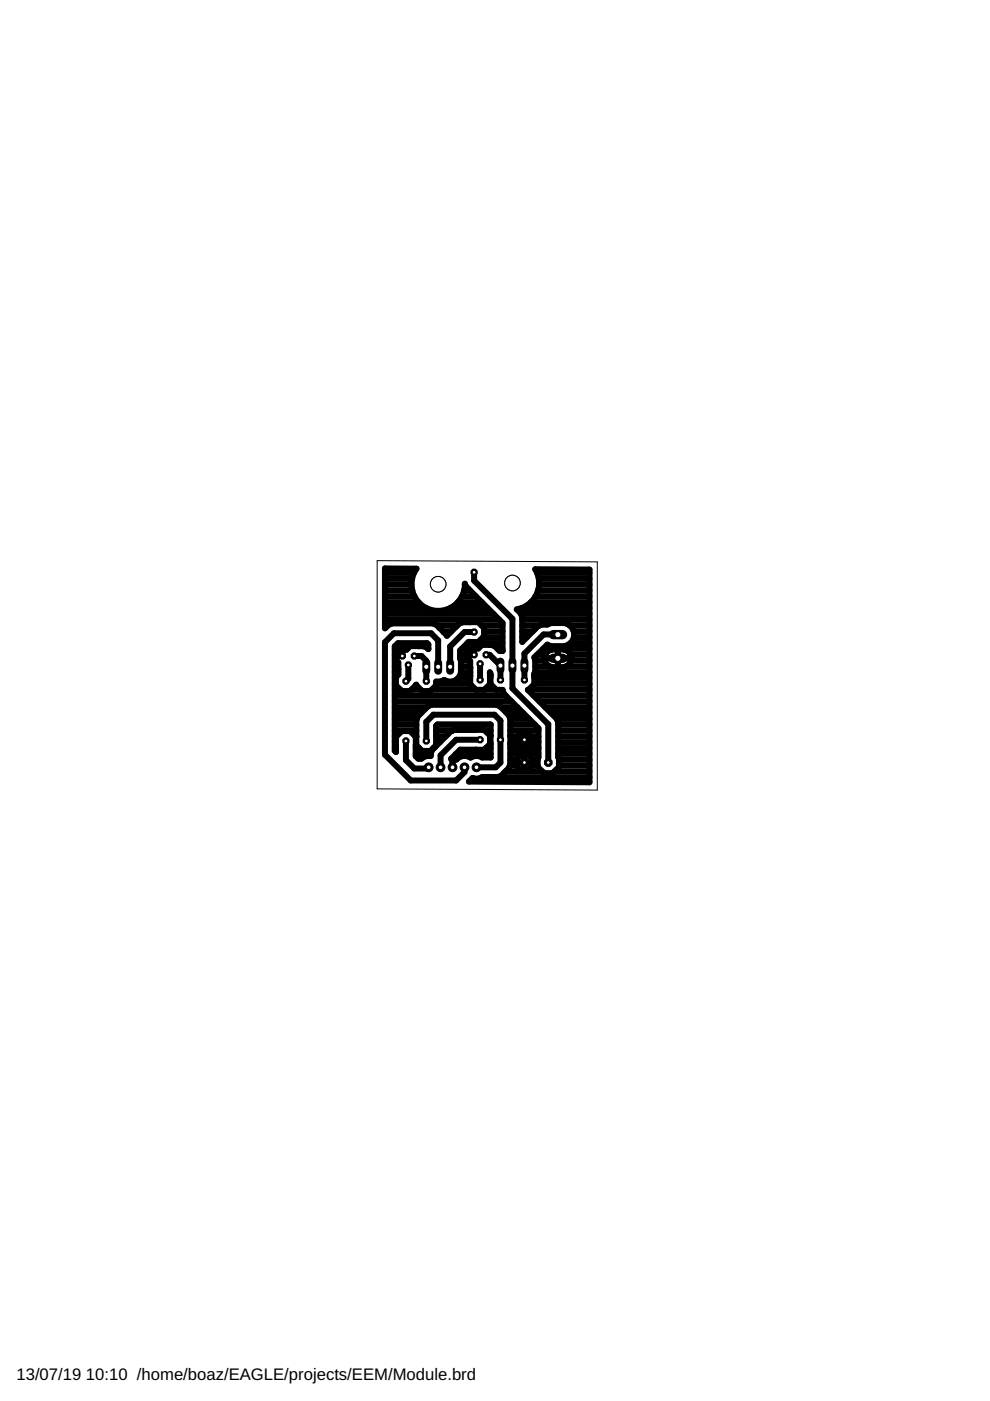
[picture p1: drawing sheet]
<svg xmlns="http://www.w3.org/2000/svg" width="210mm" height="297mm" viewBox="0 0 210 297" stroke-linecap="round" stroke-linejoin="round" font-family="sans-serif">
<defs><g id="words">
<g font-size="3.5">
<text x="3.5" y="292.5">13/07/19</text>
<text x="18.2" y="292.5">10:10 /home/boaz/EAGLE/projects/EEM/Module.brd</text>
</g>
</g></defs>
<g fill="none" stroke="#000" stroke-width="1.3">
<path d="M81.6 132.6h.6M81.6 131.4h24.3M81.6 130.2h23M81.6 128.9h8.8M81.6 127.7h7.2M81.6 126.4h6.3M81.6 125.2h5.8M81.6 124h5.7M81.6 122.7h5.8M81.6 121.5h6.2M83.7 138.8h.1M83.7 137.6h2.7"/>
<path d="M83.8 139.1h1.5M84.6 137.5l-.8 1v1.2l.7 .7v2.6l-.6 .6v1.7l1.3 1.2h1.7l1.4-1.3 1.2 1.3h1.7l1.3-1.2v-.8h.9l.8-.3a2.32 2.32 0 0 0 3.5-1.5l-.2-4.8 1.9-1.8h2l1.2-1.2v-1.8l-1.2-1.2h-3.3l-.8 .3-2.5 2.6-2.2-2.3-.8-.3h-8.7l-.8 .3-.7 .7v-12.7l6.7 .1a5.7 5.7 0 0 0 2.9 8.7 5.7 5.7 0 0 0 7.4-5.5l.2 .5 7.8 7.8v5.9M85.3 139.1h.1M85.3 138.8h.1M85.3 137.6v1.5M85.9 137.5l.3 .3 .8-.8h1.7a2.28 2.28 0 0 1 2.1 .6v-.9l-.3-.3h-6.1l-.7 .6v22.2l.3 .2-.1-3.2 1.3-1.2h1.7l1.3 1.2-.1 4.1 .6 .6h.6l1.1-.6h.9v-.6l.4-.7 3.8-3.9 .8-.3 6.4-.1 1.2 1.3v1.7l-1.2 1.3-5.1-.1-2 2 1.2 .2a2.27 2.27 0 0 1 3-.5l.8-.3h.9l.7 .3h1.8v-7h-11.2l-.3 .3v4.1l-1.3 1.2h-1.7l-1.2-1.2v-5.4l.3-.7 2.1-2.1 .8-.4h13.8l.7 .4 1.9 1.8 .3 .8v9.7l-.3 .8-1.6 1.6-.8 .3h-3.3l-.7 .3h-.9l-.4-.2-.8 .8 25.6 .2v-45.1l-11.5-.1a5.6 5.6 0 0 1-3.9 8.5l.8 .8 .3 .8v5.3l3.4-3.3 .7-.4h1.2l.8-.3h3a2.5 2.5 0 0 1 2 2.4 2.5 2.5 0 0 1-2 2.5h-3l-.8-.3-2.7 2.7 .2 .4-.2 5.2-1.2 1.3M87.8 139.1h1.6l1 1v4.3M90.8 137.6h.1M92.7 132.6h4.2M93.9 133.9h1.8M95.4 128.9h8M97.1 127.7h5.1"/>
<path d="M97.5 138.8h3M97.9 137.6h1.7M97.9 126.4h3M98.4 125.2h1.3M98.6 124h.1M99.1 136.3h7.5M99.6 136.1h.1M99.7 131.9h-.1M100.5 121.3v1.8l8.1 8.1v14.7l7.6 7.7v8.1M100.5 137.3v1.5M100.5 138.8v.1M100.5 138.8h.1"/>
<path d="M100.5 137.6h.1M100.5 134h-2l-3.1 3.1v4.3M102.1 132.6h4.5M102.4 135.1h4.2M102.6 133.9h4M103.1 138.8h.7l2.3 2.3v3.1M103.9 136.7v.1M105.5 137.6h1.1M106.6 138h.1M106.6 138h-.7l-.9-.9-.8-.3-2-.1-.8 .8-.2-.2h-1.3l-.9 .9v1.3l.7 .7v4.8l1.2 1.3M110.4 130.2h14.6M110.6 128.9h14.4"/>
<path d="M110.7 135.1h1M110.7 133.9h2.3M110.7 132.6h3.7M110.7 131.4h14.3M112.5 127.7h12.5M113.5 126.4h11.5M113.9 138.8h1.7M113.9 121.5h11.1M114 125.2h11M114.2 122.7h10.8M114.3 124h10.7M115.1 137.6h9.9"/>
<path d="M115.4 139.6h5.8M115.9 138.3l1-.6h2.5a1.89 1.89 0 0 1 1.8 1.9 1.89 1.89 0 0 1-1.8 1.9h-2.2a1.89 1.89 0 0 1-1.6-1.2 1.89 1.89 0 0 1 .3-2zM118.3 134.6l-3-.1-4.1 4.1v5.6M118.3 139.6h.1M118.3 137.7v3.8M118.3 138.8h.1M120.8 132.6h4.2M120.9 136.3h4.1M121 138.8h4M121.6 133.9h3.4M121.7 135.1h3.3M83.7 146.2h1.2"/>
<path d="M83.7 158.6h.3M83.7 157.4h.2M83.7 156.1h.4M83.7 154.9h4.6M83.7 153.6h4.6M83.7 152.4h4.7M83.7 151.2h5.6M83.7 149.9h6.8M83.7 148.7h24.8M83.7 147.5h23.5M83.7 145h.2M83.7 143.7h.2"/>
<path d="M83.7 142.5h.8M83.7 141.3h.8M83.7 140h.4M83.9 158h.1M84.5 146.2l.3 .3M86.1 157.1v4.1l1.7 1.7h2.8l.3-.2M86.6 141v2.9l-.5 .5M87.2 146.2h2M88.1 156.1h.2M88.1 159.8h3.2M88.1 158.6h.8M88.2 158h-.1"/>
<path d="M88.2 157.4h.1M90.4 157.1v-4l1.5-1.6h12.9l1.3 1.3v8.9l-1 1h-4.1M91.5 146.2l15.1 .1 .3 .8 7.3 7.3v6.2l-.2 .1v1.9l1.3 1.3h1.9l1.3-1.3v-1.9l-.2-.1v-7.5l-.3-.7-6.1-6.1 13.1-.1M91.9 158.6h.1M92.5 156.1h2M92.5 154.9h3.5M92.5 157.4h.8M92.5 145h7.2M92.7 153.6h11.3M92.9 141.4v-5.6l-1.5-1.5h-7.9l-1.9 1.9v23.8l5.5 5.5h9.6l1.8-1.8v-1M96.7 159.8h7.3M97.1 143.7h2.6"/>
<path d="M97.7 140h1.8M97.7 142.5h2M97.7 141.3h2M99.7 141.6h.1M99.7 143.3h.1M100.9 158.9v.1M101.8 140.7v3.5M101.8 156.8h-5.1l-3.3 3.3v2.6M102.7 146.3l1.2-1.3v-2.5l.1 .4v2.1l1.2 1.3M102.8 154.9h1.2M103 158.6h1M103.9 143.3h.1"/>
<path d="M103.9 157.4h.1M103.9 156.1h.1M103.9 145h.1M103.9 143.7h.1M106.2 149.9h3.5M107.4 151.2h3.5M108.2 156h.1M108.2 159.8h6M108.2 158.6h6M108.2 154.9h6M108.2 153.6h5.2M108.2 152.4h4"/>
<path d="M108.2 157.7v.1M108.2 157.4h1.4M108.2 156.1h1.5M109.6 156.8h3.1M111.2 155.3v3.1M111.2 160v3.4M111.2 156.8v.1M111.2 157.4h.1M111.2 156.1h.1M112.6 156.1h1.6M112.7 157.4h1.5M113.1 147.5h11.9"/>
<path d="M113.3 143.3h.1M113.3 145h11.7M113.3 143.7h11.7M113.4 142.5h11.6M113.5 141.3h3M113.5 140h2M114.3 148.7h10.7M115.6 149.9h9.4M116.8 151.2h8.2M118 152.4h7M118.3 141.3h.1M118.3 140v.1"/>
<path d="M118.3 159.8h6.7M118.3 158.6h6.7M118.3 157.4h6.7M118.3 156.1h6.7M118.3 154.9h6.7M118.3 153.6h6.7M120.1 141.3h4.9M121.1 140h3.9M95.9 160.9l.1 1.8M95.9 162.3h.1M95.9 161.1h.1M102.2 164.8h22.8"/>
<path d="M107.2 163.6h7.8M108.1 162.3h1.4M108.2 161.1h1.3M109.5 161.7h3.4M111.2 161.7h.1M111.2 162.3h.1M111.2 161.1h.1M112.9 162.3h1.1M112.9 161.1h1.1M117.6 163.6h7.4M118.5 162.3h6.5M118.5 161.1h6.5"/>
<circle cx="111.2" cy="156.9" r="1.68"/>
<circle cx="111.2" cy="161.7" r="1.83"/>
</g>
<circle cx="101" cy="162.7" r=".93" fill="#000" stroke="#000" stroke-width=".21"/>
<circle cx="101" cy="162.7" r=".51" fill="#fff" stroke="#000" stroke-width=".21"/>
<circle cx="98.5" cy="162.7" r=".93" fill="#000" stroke="#000" stroke-width=".21"/>
<circle cx="98.5" cy="162.7" r=".51" fill="#fff" stroke="#000" stroke-width=".21"/>
<circle cx="95.9" cy="162.7" r=".93" fill="#000" stroke="#000" stroke-width=".21"/>
<circle cx="95.9" cy="162.7" r=".51" fill="#fff" stroke="#000" stroke-width=".21"/>
<circle cx="93.4" cy="162.7" r=".93" fill="#000" stroke="#000" stroke-width=".21"/>
<circle cx="93.4" cy="162.7" r=".51" fill="#fff" stroke="#000" stroke-width=".21"/>
<circle cx="90.9" cy="162.7" r=".93" fill="#000" stroke="#000" stroke-width=".21"/>
<circle cx="90.9" cy="162.7" r=".51" fill="#fff" stroke="#000" stroke-width=".21"/>
<path d="M90.4 140.5v1.7" fill="none" stroke="#000" stroke-width="1.7"/>
<circle cx="90.4" cy="141.4" r=".55" fill="#fff" stroke="#000" stroke-width=".21"/>
<path d="M92.9 140.5v1.7" fill="none" stroke="#000" stroke-width="1.7"/>
<circle cx="92.9" cy="141.4" r=".55" fill="#fff" stroke="#000" stroke-width=".21"/>
<path d="M95.4 140.5v1.7" fill="none" stroke="#000" stroke-width="1.7"/>
<circle cx="95.4" cy="141.4" r=".55" fill="#fff" stroke="#000" stroke-width=".21"/>
<path d="M106.1 140.3v1.7" fill="none" stroke="#000" stroke-width="1.7"/>
<circle cx="106.1" cy="141.1" r=".55" fill="#fff" stroke="#000" stroke-width=".21"/>
<path d="M108.6 140.3v1.7" fill="none" stroke="#000" stroke-width="1.7"/>
<circle cx="108.6" cy="141.1" r=".55" fill="#fff" stroke="#000" stroke-width=".21"/>
<path d="M111.2 140.3v1.7" fill="none" stroke="#000" stroke-width="1.7"/>
<circle cx="111.2" cy="141.1" r=".55" fill="#fff" stroke="#000" stroke-width=".21"/>
<circle cx="85.3" cy="139.1" r=".71" fill="#000" stroke="#000" stroke-width=".21"/>
<circle cx="85.3" cy="139.1" r=".4" fill="#fff" stroke="#000" stroke-width=".21"/>
<circle cx="86.6" cy="141" r=".71" fill="#000" stroke="#000" stroke-width=".21"/>
<circle cx="86.6" cy="141" r=".4" fill="#fff" stroke="#000" stroke-width=".21"/>
<circle cx="87.8" cy="139.1" r=".71" fill="#000" stroke="#000" stroke-width=".21"/>
<circle cx="87.8" cy="139.1" r=".4" fill="#fff" stroke="#000" stroke-width=".21"/>
<circle cx="100.5" cy="138.8" r=".71" fill="#000" stroke="#000" stroke-width=".21"/>
<circle cx="100.5" cy="138.8" r=".4" fill="#fff" stroke="#000" stroke-width=".21"/>
<circle cx="101.8" cy="140.7" r=".71" fill="#000" stroke="#000" stroke-width=".21"/>
<circle cx="101.8" cy="140.7" r=".4" fill="#fff" stroke="#000" stroke-width=".21"/>
<circle cx="103.1" cy="138.8" r=".71" fill="#000" stroke="#000" stroke-width=".21"/>
<circle cx="103.1" cy="138.8" r=".4" fill="#fff" stroke="#000" stroke-width=".21"/>
<path d="M117.3 139.6h2" fill="none" stroke="#000" stroke-width="2"/>
<circle cx="118.3" cy="139.6" r=".66" fill="#fff" stroke="#000" stroke-width=".21"/>
<path d="M117.3 134.6h2" fill="none" stroke="#000" stroke-width="2"/>
<circle cx="118.3" cy="134.6" r=".66" fill="#fff" stroke="#000" stroke-width=".21"/>
<circle cx="86.1" cy="157.1" r=".71" fill="#000" stroke="#000" stroke-width=".21"/>
<circle cx="86.1" cy="157.1" r=".4" fill="#fff" stroke="#000" stroke-width=".21"/>
<circle cx="86.1" cy="144.4" r=".71" fill="#000" stroke="#000" stroke-width=".21"/>
<circle cx="86.1" cy="144.4" r=".4" fill="#fff" stroke="#000" stroke-width=".21"/>
<circle cx="90.4" cy="144.4" r=".71" fill="#000" stroke="#000" stroke-width=".21"/>
<circle cx="90.4" cy="144.4" r=".4" fill="#fff" stroke="#000" stroke-width=".21"/>
<circle cx="90.4" cy="157.1" r=".71" fill="#000" stroke="#000" stroke-width=".21"/>
<circle cx="90.4" cy="157.1" r=".4" fill="#fff" stroke="#000" stroke-width=".21"/>
<circle cx="100.5" cy="134" r=".71" fill="#000" stroke="#000" stroke-width=".21"/>
<circle cx="100.5" cy="134" r=".4" fill="#fff" stroke="#000" stroke-width=".21"/>
<circle cx="100.5" cy="121.3" r=".71" fill="#000" stroke="#000" stroke-width=".21"/>
<circle cx="100.5" cy="121.3" r=".4" fill="#fff" stroke="#000" stroke-width=".21"/>
<circle cx="101.8" cy="156.8" r=".71" fill="#000" stroke="#000" stroke-width=".21"/>
<circle cx="101.8" cy="156.8" r=".4" fill="#fff" stroke="#000" stroke-width=".21"/>
<circle cx="101.8" cy="144.2" r=".71" fill="#000" stroke="#000" stroke-width=".21"/>
<circle cx="101.8" cy="144.2" r=".4" fill="#fff" stroke="#000" stroke-width=".21"/>
<circle cx="106.1" cy="144.2" r=".71" fill="#000" stroke="#000" stroke-width=".21"/>
<circle cx="106.1" cy="144.2" r=".4" fill="#fff" stroke="#000" stroke-width=".21"/>
<circle cx="106.1" cy="156.8" r=".71" fill="#000" stroke="#000" stroke-width=".21"/>
<circle cx="106.1" cy="156.8" r=".4" fill="#fff" stroke="#000" stroke-width=".21"/>
<circle cx="111.2" cy="156.8" r=".71" fill="#000" stroke="#000" stroke-width=".21"/>
<circle cx="111.2" cy="156.8" r=".4" fill="#fff" stroke="#000" stroke-width=".21"/>
<circle cx="111.2" cy="144.2" r=".71" fill="#000" stroke="#000" stroke-width=".21"/>
<circle cx="111.2" cy="144.2" r=".4" fill="#fff" stroke="#000" stroke-width=".21"/>
<circle cx="116.2" cy="161.7" r=".87" fill="#000" stroke="#000" stroke-width=".21"/>
<circle cx="116.2" cy="161.7" r=".4" fill="#fff" stroke="#000" stroke-width=".21"/>
<circle cx="111.2" cy="161.7" r=".87" fill="#000" stroke="#000" stroke-width=".21"/>
<circle cx="111.2" cy="161.7" r=".4" fill="#fff" stroke="#000" stroke-width=".21"/>
<g fill="none" stroke="#000" stroke-width=".21">
<path d="M80 118.9l46.6 .2v48.4l-46.6-.2z"/>
<circle cx="92.9" cy="123.9" r="1.65"/>
</g>
<circle cx="92.9" cy="123.9" r="1.65" fill="#fff" stroke="#000" stroke-width=".21"/>
<circle cx="108.6" cy="123.6" r="1.65" fill="none" stroke="#000" stroke-width=".21"/>
<circle cx="108.6" cy="123.6" r="1.65" fill="#fff" stroke="#000" stroke-width=".21"/>
<use href="#words"/>
</svg>
